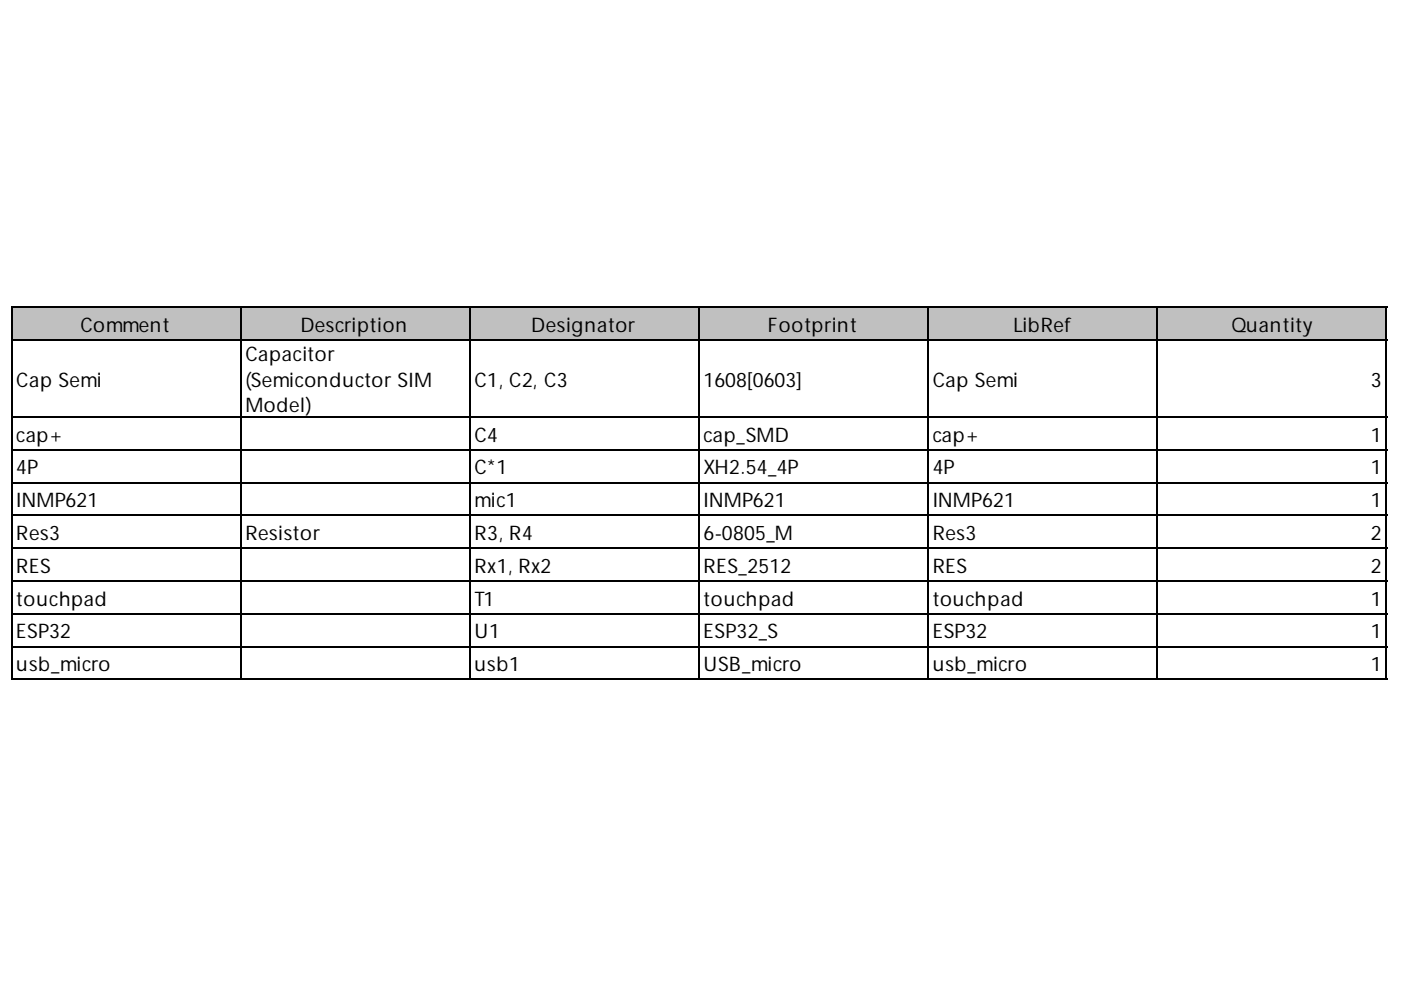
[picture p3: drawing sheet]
<svg xmlns="http://www.w3.org/2000/svg" width="297mm" height="210mm" viewBox="0 0 297 210" stroke-linecap="round" stroke-linejoin="round" font-family="sans-serif">
<defs><g id="words">
<g font-size="4.3">
<text x="17" y="70.4">Comment</text>
<text x="63.7" y="70.4">Description</text>
<text x="112.6" y="70.4">Designator</text>
<text x="162.8" y="70.4">Footprint</text>
<text x="214.8" y="70.4">LibRef</text>
<text x="261.1" y="70.4">Quantity</text>
<text x="52" y="76.6">Capacitor</text>
<text x="3.4" y="82">Cap Semi</text>
<text x="52" y="82">(Semiconductor SIM</text>
<text x="100.6" y="82">C1, C2, C3</text>
<text x="149.2" y="82">1608[0603]</text>
<text x="197.8" y="82">Cap Semi</text>
<text x="290.6" y="82">3</text>
<text x="52" y="87.4">Model)</text>
<text x="3.4" y="93.6">cap+</text>
<text x="100.6" y="93.6">C4</text>
<text x="149.2" y="93.6">cap_SMD</text>
<text x="197.8" y="93.6">cap+</text>
<text x="290.6" y="93.6">1</text>
<text x="3.4" y="100.6">4P</text>
<text x="100.6" y="100.6">C*1</text>
<text x="149.2" y="100.6">XH2.54_4P</text>
<text x="197.8" y="100.6">4P</text>
<text x="290.6" y="100.6">1</text>
<text x="3.4" y="107.5">INMP621</text>
<text x="100.6" y="107.5">mic1</text>
<text x="149.2" y="107.5">INMP621</text>
<text x="197.8" y="107.5">INMP621</text>
<text x="290.6" y="107.5">1</text>
<text x="3.4" y="114.5">Res3</text>
<text x="52" y="114.5">Resistor</text>
<text x="100.6" y="114.5">R3, R4</text>
<text x="149.2" y="114.5">6-0805_M</text>
<text x="197.8" y="114.5">Res3</text>
<text x="290.6" y="114.5">2</text>
<text x="3.4" y="121.4">RES</text>
<text x="100.6" y="121.4">Rx1, Rx2</text>
<text x="149.2" y="121.4">RES_2512</text>
<text x="197.8" y="121.4">RES</text>
<text x="290.6" y="121.4">2</text>
<text x="3.4" y="128.4">touchpad</text>
<text x="100.6" y="128.4">T1</text>
<text x="149.2" y="128.4">touchpad</text>
<text x="197.8" y="128.4">touchpad</text>
<text x="290.6" y="128.4">1</text>
<text x="3.4" y="135.4">ESP32</text>
<text x="100.6" y="135.4">U1</text>
<text x="149.2" y="135.4">ESP32_S</text>
<text x="197.8" y="135.4">ESP32</text>
<text x="290.6" y="135.4">1</text>
<text x="3.4" y="142.3">usb_micro</text>
<text x="100.6" y="142.3">usb1</text>
<text x="149.2" y="142.3">USB_micro</text>
<text x="197.8" y="142.3">usb_micro</text>
<text x="290.6" y="142.3">1</text>
</g>
</g></defs>
<g fill="#c0c0c0">
<path d="M2.6 65.3h48.6v7h-48.6z" fill-rule="evenodd"/>
<path d="M50.9 65.3h48.9v7h-48.9z" fill-rule="evenodd"/>
<path d="M99.4 65.3h49v7h-49z" fill-rule="evenodd"/>
<path d="M148 65.3h49v7h-49z" fill-rule="evenodd"/>
<path d="M196.6 65.3h48.9v7h-48.9z" fill-rule="evenodd"/>
<path d="M245.2 65.3h48.9v7h-48.9z" fill-rule="evenodd"/>
</g>
<g fill="none" stroke="#000" stroke-width=".39">
<path d="M2.3 65.2h291.8M2.3 72.2h291.8M2.5 65v79.3M51.1 65v79.3M99.6 65v79.3M148.2 65v79.3M196.8 65v79.3M245.4 65v79.3M293.9 65v79.3M2.3 88.4h291.8M2.3 95.3h291.8M2.3 102.3h291.8"/>
<path d="M2.3 109.3h291.8M2.3 116.2h291.8M2.3 123.2h291.8M2.3 130.1h291.8M2.3 137.1h291.8M2.3 144.1h291.8"/>
</g>
<use href="#words"/>
</svg>
